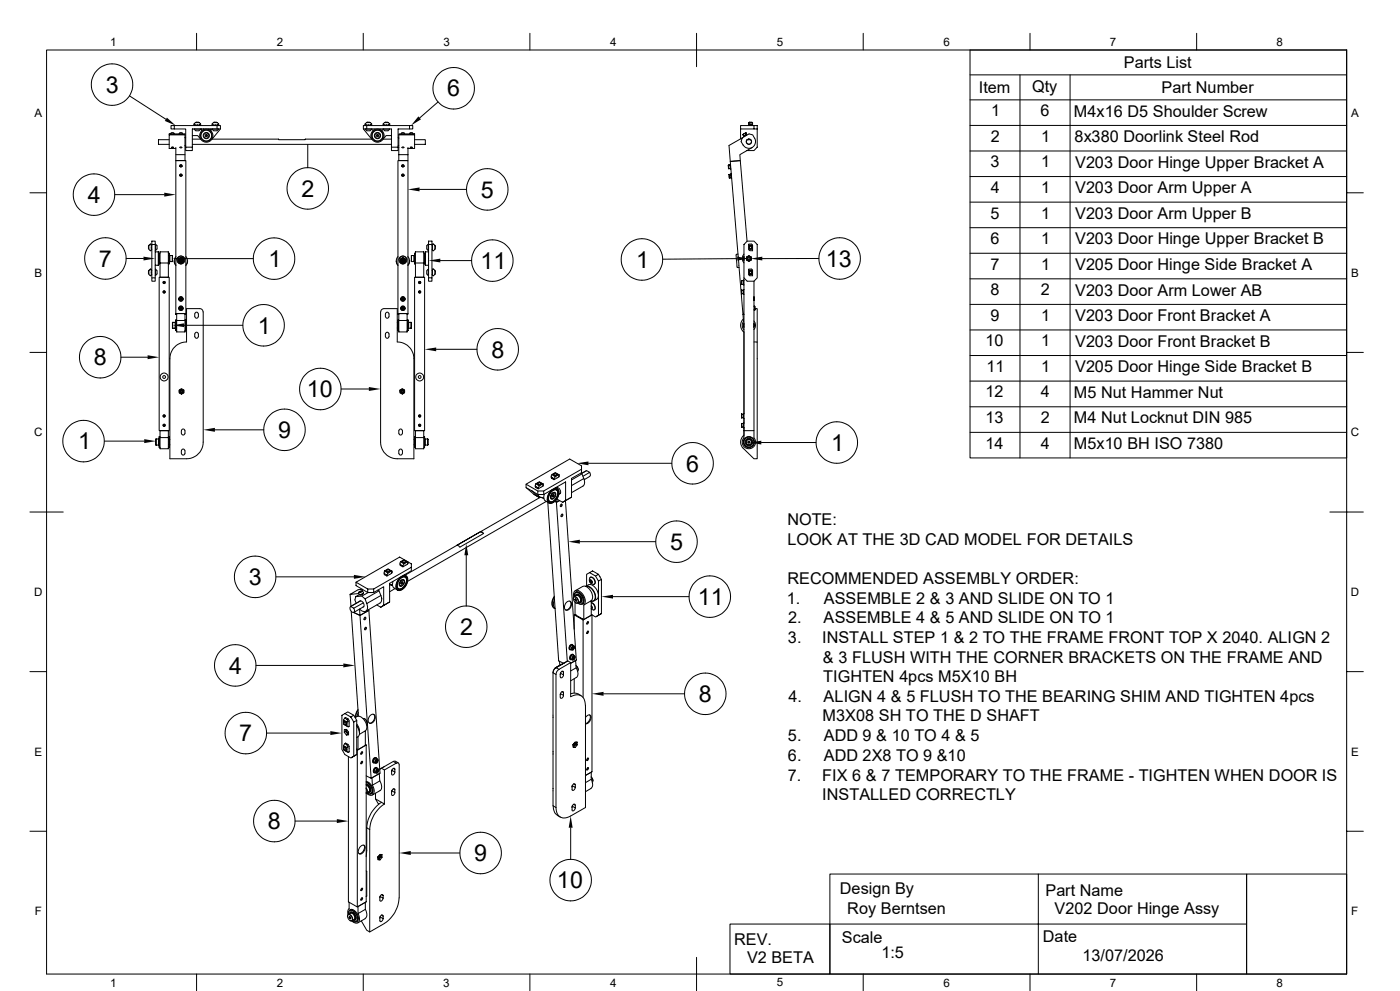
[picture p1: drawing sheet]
<svg xmlns="http://www.w3.org/2000/svg" width="420mm" height="297mm" viewBox="0 0 420 297" stroke-linecap="round" stroke-linejoin="round" font-family="sans-serif">
<defs><g id="words">
<g font-size="7">
<text x="31.7" y="27.8">3</text>
<text x="134.2" y="28.9">6</text>
<text x="90.5" y="59">2</text>
<text x="144.2" y="59.2">5</text>
<text x="26.4" y="60.8">4</text>
<text x="29.7" y="80">7</text>
<text x="80.6" y="80">1</text>
<text x="144.1" y="80.6">11</text>
<text x="190.9" y="80.3">1</text>
<text x="247.8" y="80">13</text>
<text x="77.4" y="100">1</text>
<text x="147.4" y="107.2">8</text>
<text x="28.1" y="109.5">8</text>
<text x="92" y="119">10</text>
<text x="83.4" y="131.3">9</text>
<text x="23.4" y="134.7">1</text>
<text x="249.3" y="135.2">1</text>
<text x="205.9" y="141.4">6</text>
<text x="201" y="164.8">5</text>
<text x="74.6" y="175.3">3</text>
<text x="209.3" y="181.4">11</text>
<text x="138" y="190.3">2</text>
<text x="68.7" y="201.9">4</text>
<text x="209.6" y="210.4">8</text>
<text x="71.8" y="222.2">7</text>
<text x="80.3" y="248.5">8</text>
<text x="142.2" y="258.1">9</text>
<text x="167.1" y="266.2">10</text>
</g>
<g font-size="4.9">
<text x="337.1" y="20.4">Parts List</text>
<text x="293.7" y="27.9">Item</text>
<text x="309.6" y="27.4">Qty</text>
<text x="348.4" y="27.9">Part Number</text>
<text x="297.3" y="34.8">1</text>
<text x="312.2" y="34.8">6</text>
<text x="322.2" y="35">M4x16 D5 Shoulder Screw</text>
<text x="297.2" y="42.5">2</text>
<text x="312.3" y="42.5">1</text>
<text x="322.3" y="42.6">8x380 Doorlink Steel Rod</text>
<text x="297.1" y="50.2">3</text>
<text x="312.3" y="50.2">1</text>
<text x="322.5" y="50.2">V203 Door Hinge Upper Bracket A</text>
<text x="297.2" y="57.8">4</text>
<text x="312.3" y="57.8">1</text>
<text x="322.5" y="57.9">V203 Door Arm Upper A</text>
<text x="297.1" y="65.5">5</text>
<text x="312.3" y="65.5">1</text>
<text x="322.5" y="65.6">V203 Door Arm Upper B</text>
<text x="297.2" y="73.2">6</text>
<text x="312.3" y="73.2">1</text>
<text x="322.5" y="73.2">V203 Door Hinge Upper Bracket B</text>
<text x="297.1" y="80.8">7</text>
<text x="312.3" y="80.8">1</text>
<text x="322.5" y="81">V205 Door Hinge Side Bracket A</text>
<text x="297.1" y="88.5">8</text>
<text x="312.2" y="88.5">2</text>
<text x="322.5" y="88.6">V203 Door Arm Lower AB</text>
<text x="297.1" y="96.1">9</text>
<text x="312.3" y="96.1">1</text>
<text x="322.5" y="96.3">V203 Door Front Bracket A</text>
<text x="295.7" y="103.8">10</text>
<text x="312.4" y="103.8">1</text>
<text x="322.5" y="103.9">V203 Door Front Bracket B</text>
<text x="296" y="111.5">11</text>
<text x="312.4" y="111.5">1</text>
<text x="322.5" y="111.6">V205 Door Hinge Side Bracket B</text>
<text x="295.7" y="119.1">12</text>
<text x="312.3" y="119.1">4</text>
<text x="322.2" y="119.3">M5 Nut Hammer Nut</text>
<text x="295.6" y="126.8">13</text>
<text x="312.2" y="126.8">2</text>
<text x="322.2" y="126.9">M4 Nut Locknut DIN 985</text>
<text x="295.7" y="134.5">14</text>
<text x="312.2" y="134.4">4</text>
<text x="322.2" y="134.6">M5x10 BH ISO 7380</text>
<text x="236.2" y="157.4">NOTE:</text>
<text x="236.2" y="163.3">LOOK AT THE 3D CAD MODEL FOR DETAILS</text>
<text x="236.2" y="175">RECOMMENDED ASSEMBLY ORDER:</text>
<text x="236" y="180.9">1.</text>
<text x="247.1" y="180.9">ASSEMBLE 2 &amp; 3 AND SLIDE ON TO 1</text>
<text x="236.4" y="186.8">2.</text>
<text x="247.1" y="186.8">ASSEMBLE 4 &amp; 5 AND SLIDE ON TO 1</text>
<text x="236.4" y="192.7">3.</text>
<text x="246.6" y="192.7">INSTALL STEP 1 &amp; 2 TO THE FRAME FRONT TOP X 2040. ALIGN 2</text>
<text x="246.9" y="198.6">&amp; 3 FLUSH WITH THE CORNER BRACKETS ON THE FRAME AND</text>
<text x="247" y="204.5">TIGHTEN 4pcs M5X10 BH</text>
<text x="236.5" y="210.4">4.</text>
<text x="247.1" y="210.4">ALIGN 4 &amp; 5 FLUSH TO THE BEARING SHIM AND TIGHTEN 4pcs</text>
<text x="246.7" y="216.2">M3X08 SH TO THE D SHAFT</text>
<text x="236.4" y="222.2">5.</text>
<text x="247.1" y="222.2">ADD 9 &amp; 10 TO 4 &amp; 5</text>
<text x="236.3" y="233.9">7.</text>
<text x="236.4" y="228">6.</text>
<text x="246.7" y="233.9">FIX 6 &amp; 7 TEMPORARY TO THE FRAME - TIGHTEN WHEN DOOR IS</text>
<text x="247.1" y="228">ADD 2X8 TO 9 &amp;10</text>
<text x="246.6" y="239.8">INSTALLED CORRECTLY</text>
<text x="251.9" y="268">Design By</text>
<text x="313.6" y="268.5">Part Name</text>
<text x="254.2" y="273.8">Roy Berntsen</text>
<text x="316.3" y="274">V202 Door Hinge Assy</text>
<text x="220.3" y="283.3">REV.</text>
<text x="252.6" y="282.7">Scale</text>
<text x="264.4" y="287.1">1:5</text>
<text x="312.9" y="282.4">Date</text>
<text x="324.7" y="288">13/07/2026</text>
<text x="224.1" y="288.7">V2 BETA</text>
</g>
<g font-size="3.5">
<text x="33" y="13.7">1</text>
<text x="83" y="13.7">2</text>
<text x="133" y="13.7">3</text>
<text x="183" y="13.7">4</text>
<text x="233" y="13.7">5</text>
<text x="283" y="13.7">6</text>
<text x="333" y="13.7">7</text>
<text x="383" y="13.7">8</text>
<text x="10.3" y="35.1">A</text>
<text x="405.3" y="35.1">A</text>
<text x="10.3" y="83">B</text>
<text x="405.3" y="83">B</text>
<text x="10.2" y="130.8">C</text>
<text x="405.2" y="130.8">C</text>
<text x="10.2" y="178.6">D</text>
<text x="405.2" y="178.6">D</text>
<text x="10.3" y="226.4">E</text>
<text x="405.3" y="226.4">E</text>
<text x="10.4" y="274.3">F</text>
<text x="405.4" y="274.3">F</text>
<text x="33" y="295.7">1</text>
<text x="83" y="295.7">2</text>
<text x="133" y="295.7">3</text>
<text x="183" y="295.7">4</text>
<text x="233" y="295.7">5</text>
<text x="283" y="295.7">6</text>
<text x="333" y="295.7">7</text>
<text x="383" y="295.7">8</text>
</g>
</g></defs>
<g fill="none" stroke="#000" stroke-width=".3">
<path d="M14 15h390v276.9h-390zM59 10v5M109 10v5M159 10v5M209 10v10M259 10v5M309 10v5M359 10v5M404 15h-113v122.2h113M38.9 28.7l10.8 7M51.4 39.9h.8M52.3 37.6h-1v1.1h1"/>
<path d="M53.8 39.9h.9M58.3 38.7h1.9M58.3 38.7h.1M58.3 38.7l.5 .5M58.6 36.7h1.2l.4 .8h-2zM58.6 37.5v.1M58.7 36.7h1M58.7 39.2h1M59.8 37.5v.1M60.2 38.7h.1M60.2 38.7l-.5 .5M60.5 38.7v.5"/>
<path d="M61.1 38.7v.1M62.7 38.7v.1M63.3 38.7v.5M63.7 38.7h1.9M63.7 38.7h.1M63.7 38.7l.4 .5M64 36.7h1.2l.4 .4v.4h-2zM64 37.5v.1M64.1 36.7h1M64.1 39.2h1M65.1 37.6h-12.8v1.1h3.4v5.4h2v-5.4h7.4M65.1 37.6h1v1.1h-1z"/>
<path d="M65.2 37.5v.1M65.5 38.7l-.4 .5M65.6 38.7h.1M66.1 38.7l-2.5 3h20v.2l27.9-.2-2.5-3M109 37.6h1v1.1h-1zM109.6 38.7h1.9M109.6 38.7h.1M109.6 38.7l.5 .5M109.9 36.7h1.2l.4 .4v.4h-2v-.3zM109.9 37.5v.1M110 38.7h7.4v5.4h2v-5.4h3.5M110 37.6h12.9"/>
<path d="M110 36.7h1M110 39.2h1M111.1 37.5v.1M111.5 38.7h.1M111.5 38.7l-.5 .5M111.8 38.7v.5M112.4 38.7v.1M114 38.7v.1M114.6 38.7v.5M115 38.7h1.9M115 38.7h.1M115 38.7l.4 .5"/>
<path d="M115.3 36.7h1.2l.4 .4v.4h-2zM115.3 37.5v.1M115.4 36.7h1M115.4 39.2h1M116.5 37.5v.1M116.8 38.7l-.4 .5M116.9 38.7h.1M120.4 39.9h.1M120.4 39.9h.9M122.9 37.6h.9v1.1h-.9zM122.9 39.9h1M131.4 30.6l-5.5 4.7"/>
<path d="M222.2 38.7h4M222.2 38.7v2.9M223.8 39.8l-1 .5M223.8 39.8l.2 .5M224.6 36.7v.8h1.2v-.3M224.6 36.7h1.2v.5h-.8M224.6 37.5v.1M224.6 36.7l.4 .4M224.7 36.7h1M225.8 37.5v.1M226.2 37.6h-4v1.1M227.2 38.7h-1v-1.1h1v6.5l-1 1h-2.1"/>
<path d="M291 22.4h113M291 29.9h113M291 37.6h113M306 22.4v114.8M321 22.4v114.8M9 57.8h5M34.5 58.3h14.8M50.8 40.4h4.7M50.8 41.9h-3.3v1.4h3.3M51.2 40.1h.1M51.2 40.1a.63 .63 0 0 1 1 0M51.5 44.1l.6 .1-.6 .1z"/>
<path d="M52.3 40.1h.1M52.7 44.2v3.9h2.8v-8h-4.7v4.4h1.9M52.7 46.4h2.8M53.7 40.1h.1M53.8 40.1a.63 .63 0 0 1 1 0M53.9 49.7a.34 .34 0 0 1 .4-.3 .34 .34 0 0 1 .3 .3M53.9 52.5a.34 .34 0 0 1 .4-.3 .34 .34 0 0 1 .3 .3M53.9 52.6h.1M53.9 49.8v.1M54 52.6v.1M54 49.9h.1M54 44.2h.6l-.4-.2-.3 .2"/>
<path d="M54 49.9a.31 .31 0 0 1 .3-.4 .31 .31 0 0 1 .3 .4M54 52.7a.31 .31 0 0 1 .3-.4 .31 .31 0 0 1 .3 .4M54.6 52.6v.1M54.6 49.9h.1M54.6 52.6h.1M54.6 49.8v.1M54.8 40.1h.1M55.5 41.3h.2M55.5 43.7h.2M55.7 44.1v1h2v-1M57.7 40.6h1.6l.9 1.1h-2.5M57.7 43.3h59.7"/>
<path d="M92.3 43.3v6.9M113.5 40.5v.3M113.5 40.5a.25 .25 0 0 0-.4-.1 .25 .25 0 0 0 0 .4 .25 .25 0 0 0 .4 0M113.5 40.5h-.5l.2 .4 .3-.1M117.4 44.1v1h2v-1M117.4 40.6h-1.6l-.9 1.1h2.5M119.4 41.3h.2M119.4 43.7h.2M119.6 40.4v6h2.8v-2.2M119.6 46.4v1.7h2.8v-1.7M120.3 40.1h.1M120.4 40.1a.63 .63 0 0 1 1 0"/>
<path d="M120.5 49.7a.34 .34 0 0 1 .4-.3 .34 .34 0 0 1 .3 .3M120.5 52.5a.34 .34 0 0 1 .4-.3 .34 .34 0 0 1 .3 .3M120.6 52.6v.1M120.6 49.9h.1M120.6 52.6h.1M120.6 49.8v.1M120.6 49.9a.31 .31 0 0 1 .3-.4 .31 .31 0 0 1 .3 .4M120.6 52.7a.31 .31 0 0 1 .3-.4 .31 .31 0 0 1 .3 .4M121.2 52.6v.1M121.2 49.9h.1M121.2 44.2h-.6l.3-.2 .3 .2M121.2 52.6h.1"/>
<path d="M121.2 49.8v.1M121.4 40.1h.1M122.9 40.1h.1M122.9 40.1a.63 .63 0 0 1 1 0M123.1 44.2l.3-.2 .3 .2-.5 .1zM124 40.1h.1M124.4 40.4h-4.8v-.3h4.8v4.4h-2M124.4 41.9h3.2v1.4h-3.2M125.9 56.8h14M218.5 49.5l.1 1h.5M218.5 49.5l.1 1.1M218.7 52.3l.1 1h.5"/>
<path d="M218.7 52.3l.1 1M219 49.4l.1 1.1M219 49.4l.1 .1M219 49.4l-.5 .1M219.2 49.3l.1 1.4M219.2 50.5h-.1M219.2 52.2l.1 1.1M219.2 52.2l.1 .1M219.2 52.2l-.5 .1M219.4 53.3h-.1M219.4 52.1l.1 1.4M222.6 41.4l2.1-1.3a2.16 2.16 0 0 1 2 2.3 2.16 2.16 0 0 1-2.2 2l-1.1-.4-.5-.6"/>
<path d="M222.9 43.5l-.6-1 .3-1.1-3.9 2.2 .4 4.8 3-.3-.1-1.7 3.7-2.2M223.3 40.7l.1 .2M223.9 40.4v.2M224 40.3l-.9 .5M224 40.3l-.9 .6-.3-.6M224 40.3h.1M224 42h.1M224.2 41.9h1M224.5 41.7h.1M224.6 41.7l-.2 .2M224.6 41.7l-.1 .2M224.6 41.7l.6 .2"/>
<path d="M225.2 41.9a.76 .76 0 0 1 .1 1.1 .76 .76 0 0 1-1.1 0 .76 .76 0 0 1 0-1.1M291 45.3h113M291 52.9h113M404 57.8h5M37.8 77.5h5.3M44.7 73.5l.3-.3h.4v1.9h-.3l-.4-.4zM44.7 73.6v1M45.4 73.5h.2M45.4 74.7h.2M45.6 73.3v-1h1v1M46.6 75.1h.1M46.6 73.2h.1"/>
<path d="M46.6 79.5h.9M46.6 75.5h.9M46.7 73.2v1.9M46.7 73.2l.1 .1a1.19 1.19 0 0 1-.1 1.8M47.5 75.5v4M47.5 78.3h.3M47.5 76.7h.3M47.8 79v.1M47.8 75.9v3.1M47.8 75.9v3.2M47.8 79.1h.2M47.8 75.9h.2"/>
<path d="M48 75.5h2.5v7.6h-2.5zM48 78.8h2.5M50.5 79.1h.2M50.5 75.9h.2M50.7 75.9v3.2M50.8 78.3h.2M50.8 76.7h.2M51.7 76.6v1.8M51.7 76.6h-.7v1.8h.7M52.2 78.2l.5 1.3M52.8 76.9a1.95 1.95 0 0 0 0 2.6M53.1 77.9a1.19 1.19 0 0 1 1.2-1.1 1.19 1.19 0 0 1 1.2 1.1"/>
<path d="M53.3 78.1a.93 .93 0 0 0 1 .9 .93 .93 0 0 0 .9-.9M53.6 78.5l.3 .2M53.6 78.1v.4M53.6 78.5l.1 .1a.73 .73 0 0 0 1.2-.1M53.6 77.7h.1M53.6 78.1v-.1a.7 .7 0 0 1 .7-.6 .7 .7 0 0 1 .6 .7M53.6 78.1l.3 .6M53.8 78.1a.47 .47 0 0 1 .5-.5 .47 .47 0 0 1 .4 .5M53.8 77.5l-.2 .2v.4M53.8 78.1h.1M53.8 78.1l.3 .3h.4l.2-.3M53.9 78.7l.3 .2 .4-.2"/>
<path d="M53.9 78l.2 .4h.4l.2-.3M53.9 77.8l.5-.2 .3 .4-.5-.3a.34 .34 0 0 1 .4 .3 .34 .34 0 0 1-.2 .4l-.5-.2zM53.9 78.7h.7M54 77.4l.2-.1 .3 .1M54.3 77.6l-.4 .2v.5l.5 .1 .3-.4M54.7 77.5l.2 .2M54.7 78l-.3 .4-.5-.1-.1-.2M54.7 78l-.4 .4-.5-.3M54.7 78.1h.1M54.7 78h.1M54.9 78.1l-.3 .6M54.9 77.7v.4"/>
<path d="M54.9 78.5l-.3 .2M54.9 78.1v.4M54.9 77.7h.1M54.9 78.1h.1M55.2 77.5h20.8M55.8 76.9a1.95 1.95 0 0 1 0 2.6M56.3 78.2l-.5 1.3M118.9 78.2l.5 1.3M119.4 76.9a1.95 1.95 0 0 0 0 2.6M119.7 77.9a1.19 1.19 0 0 1 1.2-1.1 1.19 1.19 0 0 1 1.1 1.1M120 78.1h.1M120 78.1a.89 .89 0 0 0 .9 .9 .89 .89 0 0 0 .9-.9"/>
<path d="M120.2 78.1v-.1a.7 .7 0 0 1 .7-.6 .7 .7 0 0 1 .7 .7M120.2 78.1l.3 .6M120.2 78.1h.1M120.2 78.5l.3 .2M120.2 78.1v.4M120.2 78.5l.7 .5M120.2 77.7h.1M120.5 78.1h.1M120.5 77.5l-.3 .2v.4M120.5 78.1l.3 .3 .4-.1 .1-.2M120.5 78.1l.2 .3h.4l.2-.3M120.5 78l.2 .4h.4l.2-.3"/>
<path d="M120.5 78.7l.4 .2M120.9 77.3h.1M120.9 77.3l-.3 .1M120.9 78.9h.1M120.9 79h.1M120.9 77.3l.3 .1M120.9 77.6l-.3 .2v.5l.5 .1 .2-.4M121.3 78.1a.45 .45 0 0 0-.5-.5 .45 .45 0 0 0-.4 .5M121.3 78h.1M121.3 77.5l.3 .2M121.3 78l-.3 .4h-.4l-.1-.3M121.3 78l-.4 .4-.4-.3"/>
<path d="M121.5 78.1a.68 .68 0 0 1-1 .6M121.6 78.1h.1M121.6 77.7v.4M121.6 78.5l-.7 .4M121.6 78.1v.4M121.6 78.5l-.7 .5M121.6 77.7h.1M121.8 78.1h.1M122.3 76.9a1.95 1.95 0 0 1 0 2.6M122.9 78.2l-.5 1.3M122.9 78.2h.1M123.4 76.6v1.8"/>
<path d="M123.4 76.6h.8v1.8h-.8M124.2 78.3h.2M124.2 76.7h.2M124.4 75.9v3.2M124.4 79.1h.2M124.4 75.9h.2M124.6 75.5h2.5v7.6h-2.5zM124.6 78.8h2.5M127.1 79.1h.2M127.1 75.9h.2M127.3 75.9l.1 3.1M127.3 75.9v3.2"/>
<path d="M127.4 79l-.1 .1M127.4 78.3h.2M127.4 76.7h.2M127.6 75.5v4M127.6 79.5h1M127.6 75.5h1M128.5 73.2v1.9M128.5 75.1h.1M128.5 73.2h.1M128.5 73.2a1.16 1.16 0 0 0 0 1.9M128.6 73.3h1v-1h-1v11h1v1h-1v-1M129.6 73.5h.2"/>
<path d="M129.6 74.7h.2M129.6 73.3v10M129.8 73.2l.7 .3v1.2l-.5 .4h-.2zM130.5 73.6v1M132.1 78.1h9.4M220.8 76.4l.3 3.6M221 76.2l-.1 .2M221.1 77.5l-22.3 .2M221.4 76.2h-.4M223.2 77.1v.8M223.2 76.9v1.1M223.2 76.8l-.2 .7 .2 .6"/>
<path d="M223.2 76.2a1.95 1.95 0 0 0 0 2.6M223.9 77l.8-.3 .7 .3v.9l-.7 .4-.8-.4zM224 77.1v.2a.7 .7 0 0 0 .7 1M224 77.1l.1-.1a.73 .73 0 0 1 1.2 .1M224 77.1h.1M224.1 72.3l-2-24.2-3 .3 4 47.9a1.98 1.98 0 0 0 .1 2.5M224.2 72.3h2l1 1v10l-1 1h-2l-1-1v-10zM224.6 74.7l.4 .4M224.6 73.2h.8l.4 .3h-1.2zM224.6 73.5v1.2h1.2M224.7 76.7h.1M224.7 78.3h.1"/>
<path d="M225.3 77.1h.1M225.4 77.1v.2a.75 .75 0 0 1-.7 1M225.8 73.5v1.6h-.8M245.7 77.5h-17M291 75.9h113M291 60.6h113M291 68.2h113M44.7 81l.3-.4h.4v2l-.7-.3zM44.7 81.2v.9M45.4 81h.2M45.4 82.3h.2M45.6 83.3v-10h1v10"/>
<path d="M45.6 83.3h1v1h-1zM46.6 82.6h.1M46.6 80.7h.1M46.7 80.7v1.9M46.7 80.7l.1 .1a1.12 1.12 0 0 1 .3 1.3M47.1 82.1l-.4 .4M47.8 83.1h3v46h-3zM51.8 96.6v1.8M51.8 96.6h.7v1.8h-.7M52.5 96.7h.2M52.5 98.3h.2M52.7 94h3.1v.2h-.3v-.2h-2.5v.2h-.3z"/>
<path d="M52.7 94v-45.9h3.1v45.9M52.8 95.9v3.2M52.8 99.1h.2M53 95.9h-.3l.1 3.2M53 94v2.1M53 96.1h2.5M53.7 89.5v.1M53.7 92.3v.1M53.8 89.6a.51 .51 0 0 0 .5 .5 .51 .51 0 0 0 .5-.5M53.8 92.4a.51 .51 0 0 0 .5 .5 .51 .51 0 0 0 .5-.5M54.1 89.7l.2 .1M54.1 92.5l.2 .1"/>
<path d="M54.1 89.7l.2-.4 .1 .4M54.1 92.5l.2-.4 .1 .4M54.2 89.7h.1M54.2 92.5h.1M54.3 89.3l-.2 .4M54.3 89.3l.2 .1M54.3 89.2l.2 .2M54.3 89.2l-.3 .2v.3h.5M54.3 92.1l-.2 .4M54.3 92.1l.2 .1M54.3 92l.2 .2M54.3 92l-.3 .2v.3h.5"/>
<path d="M54.3 89.3l-.3 .1M54.3 92.1l-.3 .1M54.5 89.4v.3M54.5 89.7l-.2 .1M54.5 92.2v.3M54.5 92.5l-.2 .1M54.8 89.5v.1M54.8 92.3v.1M54.9 89.6h.1M54.9 92.4h.1M54.9 89.6a.7 .7 0 0 1-.6 .7 .7 .7 0 0 1-.7-.7M54.9 92.4a.7 .7 0 0 1-.6 .6 .7 .7 0 0 1-.7-.6"/>
<path d="M55.2 97.5h17.6M55.5 94v5.5h-2.5v-3.4M55.5 99.1h.2M55.5 95.9h.2M55.7 95.9v3.2M55.7 95.9h.1M55.8 96.7h.2M55.8 98.3h.2M55.8 95.9l-.1 3.2M58.4 94.1v.8M58.5 94.9a.51 .51 0 0 0 .5 .5 .51 .51 0 0 0 .5-.5M58.5 94.1a.51 .51 0 0 1 .5-.5 .51 .51 0 0 1 .5 .5"/>
<path d="M59.5 94.1v.8M61 93.5v39a5.1 5.1 0 0 1-5 5h-5v-30a5.1 5.1 0 0 1 5-5v-10h4.2l.6 .5 .1 .5M114.2 93.5v39a5.1 5.1 0 0 0 5 5h5v-30a5.1 5.1 0 0 0-5-5v-10h-4.3l-.6 .5-.1 .5M115.7 99.9l.5-.3 .4 .3 .1 1a.53 .53 0 0 1-.6 .5 .53 .53 0 0 1-.5-.5zM115.7 93.9l.5-.3 .4 .3 .1 1a.53 .53 0 0 1-.6 .5 .53 .53 0 0 1-.5-.5zM119.2 96.7h.2M119.2 98.3h.2M119.4 95.9v3.2M119.4 94h3v.2h-.3l.1-.2h-2.6v.2h-.2zM119.4 94v-45.9h3v45.9M119.4 99.1h.2M119.6 95.9h-.2"/>
<path d="M119.6 94v2.1M119.6 96.1h2.5M120.2 89.6a.66 .66 0 0 0 .7 .7 .66 .66 0 0 0 .6-.7h.1M120.2 92.4a.66 .66 0 0 0 .7 .6 .66 .66 0 0 0 .6-.6h.1M120.3 89.5v.1M120.3 92.3v.1M120.4 89.6a.51 .51 0 0 0 .5 .5 .51 .51 0 0 0 .5-.5M120.4 92.4a.51 .51 0 0 0 .5 .5 .51 .51 0 0 0 .5-.5M120.6 89.7l.3 .1M120.6 89.4v.3M120.6 92.5l.3 .1M120.6 92.2v.3"/>
<path d="M120.7 89.7l.2-.4 .1 .4M120.7 92.5l.2-.4 .1 .4M120.8 89.7h.1M120.8 92.5h.1M120.9 89.2l-.3 .2 .3 .4 .2-.1v-.3M120.9 89.2l.2 .2M120.9 92l-.3 .2 .3 .4 .2-.1v-.3M120.9 92l.2 .2M120.9 89.3l-.3 .1M120.9 92.1l-.3 .1M120.9 89.3l.2 .4M120.9 92.1l.2 .4"/>
<path d="M121.1 89.7l-.2 .1M121.1 92.5l-.2 .1M121.4 89.5v.1M121.4 92.3v.1M122.1 94v5.5h-2.5v-3.4M122.1 99.1h.2M122.1 95.9h.2M122.3 95.9v3.2M122.4 96.7h.2M122.4 98.3h.2M123.3 96.6v1.8M123.3 96.6h-.7v1.8h.7"/>
<path d="M124.4 83.1h3v46h-3zM128.1 82.1l.4 .4M128.5 80.7v1.9M128.5 82.6h.1M128.5 80.7h.1M128.5 80.7l-.1 .1a1.12 1.12 0 0 0-.4 1.3M129.6 81h.2M129.6 82.3h.2M129.8 80.6l.7 .4v1.3l-.5 .3h-.2zM130.5 81.2v.9M221.1 80l.6 .2M222.5 84.1v1.1h.5"/>
<path d="M222.5 84.1v1.1M222.5 87v1l.5 .1M222.5 87v1.1M222.5 84.1h.5M222.5 87h.5M223 84.1v1.1M223 87v1.1M223 84.1l.1 .1M223 87h.1M223 95.6a2.55 2.55 0 0 0 .2 3.9M223.1 85.2h-.1M223.1 88l-.1 .1"/>
<path d="M223.2 84v1.4M223.2 86.8v1.4M223.2 96.9v1.1M223.2 97.1v.8M223.2 83.3v47.9a1.98 1.98 0 0 0 .1 2.7 1.98 1.98 0 0 0 2.7 0 1.98 1.98 0 0 0 .1-2.7M223.2 96.8l-.2 .7 .2 .7M223.2 94.2h-.3M224.6 80.6h.8l.4 .4h-1.2zM224.6 81v1.3h1.2M225.8 81v1.6h-.8l-.4-.3M226.1 96.9v1.1M226.1 97.1v.8"/>
<path d="M226.1 96.8l.2 .7-.2 .7M226.1 96.2a1.95 1.95 0 0 1 0 2.6M226.2 89v1.1v-.9M226.2 91.8h.2M226.2 84.3v44.8h-3M226.2 90.1h.1M226.2 92.9h.3M226.4 91.8l.1 1M226.5 92.5h.7v10M291 83.6h113M291 91.2h113M291 98.9h113"/>
<path d="M9 105.6h5M36.3 107.1h8M53.8 117.7l.6 .4M54 116.8a.67 .67 0 0 0 0 .9 .67 .67 0 0 0 .9 0 .67 .67 0 0 0 0-.9M54.1 117.3a.37 .37 0 0 1 .4-.4 .37 .37 0 0 1 .3 .4 .37 .37 0 0 1-.5 .3M54.1 117.3l.4 .3h-.2M54.1 117.3l.1 .3 .3 .1 .3-.3-.1-.3h-.6l.2 .5M54.1 117.3h.1M54.3 116.6h.3M54.4 118.1l.8-.4v-.8l-.8-.4-.6 .4v.8l.6 .4M54.5 116.9l-.4 .4M54.8 117.1l-.4-.2-.3 .4"/>
<path d="M54.9 117.3l-.4 .4M55.2 117.7l-.8 .4M58.4 100.1v.8M58.5 100.9a.51 .51 0 0 0 .5 .5 .51 .51 0 0 0 .5-.5M58.5 100.1a.51 .51 0 0 1 .5-.5 .51 .51 0 0 1 .5 .5M59.5 100.1v.8M102.4 116.6h8.3M120.2 116.8a.67 .67 0 0 0 0 .9 .67 .67 0 0 0 1 0 .67 .67 0 0 0 0-.9M120.3 117.3l.4 .3h-.2M120.3 117.3h.1M120.3 117.3l.1 .3 .1-.6 .5 .1-.1 .5h-.5M120.3 117.3a.37 .37 0 0 1 .4-.4 .37 .37 0 0 1 .3 .4 .37 .37 0 0 1-.4 .3"/>
<path d="M120.5 116.6h.4M120.7 118.1l-.7-.4v-.8l.7-.4 .7 .4v.8l-.7 .4M120.7 116.9l-.3 .1-.1 .3M121 117.1l-.4-.2-.3 .4M121.1 117.3l-.4 .4M130.9 104.7h12.2M226.2 102.5h1v35h-1l-3.3-3.2a2.55 2.55 0 0 1 .3-3.8M291 106.6h113M291 114.2h113M404 105.6h5M31.3 132.2h12M46.8 131.6v1.8"/>
<path d="M46.8 131.6h.7v1.8h-.7M47.5 133.3h.3M47.5 131.7h.3M47.8 130.9v3.2M47.8 130.9h.2M47.8 134.1h.2M48 129.1h2.5v5.4h-2.5zM48 131.1h2.5M50.5 130.9h.2M50.7 130.9v3.2M50.7 130.9l.1 3.1-.3 .1M50.8 133.3h.2"/>
<path d="M50.8 131.7h.2M54.4 129.1v.8M54.4 135.1v.8M54.4 129.9a.51 .51 0 0 0 .5 .5 .51 .51 0 0 0 .6-.5M54.4 135.9a.51 .51 0 0 0 .5 .5 .51 .51 0 0 0 .6-.5M54.4 129.1a.51 .51 0 0 1 .5-.5 .51 .51 0 0 1 .6 .5M54.4 135.1a.51 .51 0 0 1 .5-.5 .51 .51 0 0 1 .6 .5M55.5 129.1v.8M55.5 135.1v.8M64.5 128.8h14.6M119.6 129.1v.8M119.6 135.1v.8"/>
<path d="M119.7 129.9a.51 .51 0 0 0 .5 .5 .51 .51 0 0 0 .5-.5M119.7 135.9a.51 .51 0 0 0 .5 .5 .51 .51 0 0 0 .5-.5M119.7 129.1a.51 .51 0 0 1 .5-.5 .51 .51 0 0 1 .5 .5M119.7 135.1a.51 .51 0 0 1 .5-.5 .51 .51 0 0 1 .5 .5M120.7 129.1v.8M120.7 135.1v.8M124.2 133.3h.2M124.2 131.7h.2M124.4 130.9v3.2M124.4 130.9h.2M124.4 134.1h.2M124.6 129.1h2.5v5.4h-2.5z"/>
<path d="M124.6 131.1h2.5M127.1 130.9h.2M127.3 130.9v3.2M127.3 130.9l.1 3.1-.3 .1M127.4 133.3h.2M127.4 131.7h.2M128.3 131.6v1.8M128.3 131.6h-.7v1.8h.7M176.5 138.9h25M222.5 125.2h.5M222.5 128h.5M222.5 125.2h.1"/>
<path d="M222.5 128h.1M222.5 124.1v1.1M222.5 126.9v1.1M222.5 124.1h.5M222.5 126.9h.5M223 124.1v1.1M223 126.9v1.1M223 125.2l.1 .2M223 128l.1 .2M223.1 124l.1 1.4M223.1 126.8l.1 1.4M223.1 124h.1"/>
<path d="M223.1 126.8h.1M223.1 124l-.1 .1M223.1 126.8l-.1 .1M226.2 129.1v2M228.4 132.6h16.4M291 121.9h113M291 129.6h113M9 153.5h10M144.1 159.4h.5l.5 .5M145.1 159.9l-1-.6-7.1 4.1M145.1 159.9l-7.1 4.1M157.8 145.1l3.5 2.1"/>
<path d="M157.8 146.1l1.8 1.1M159.6 147.2l1.7 1M159.6 147.2l2.2 1.9M160.2 148.1l.1 .1M160.3 148.2l1.5 .9M160.6 145.5v.4M160.6 145.9l.1 .2M160.7 145v.8M161.2 145h.1M161.3 147.2h1.8v1h-1.8zM161.4 144.7h.8a.38 .38 0 0 1-.4 .4 .38 .38 0 0 1-.4-.4zM161.5 144.7h-.2"/>
<path d="M161.5 146.2v.3M161.5 148.2l.3 .9M161.8 149l1.4 .4-1.3-.3M161.8 149h.1M161.8 149v.1M161.8 149.1h.1M161.8 145.6l1.1-.6-1.1-.6-1.1 .6 1.1 .6-.3 .6-.8-.4v.3l.8 .4 1.4-.8v-.7v.7M161.9 149.1h-.1M162.1 149.1l-40.6 23.3M162.1 144.7l.2 .2a.56 .56 0 0 1-.5 .4 .56 .56 0 0 1-.6-.4l.1-.1a.51 .51 0 0 0 .5 .5 .51 .51 0 0 0 .5-.5l-.1-.1M162.4 145h.1M163.1 148.2l6.6-3.8v5.6l1.8-1v-5.6l3-1.7v-2.1l-3.6-2-13.1 7.5v1l2.3 2 1.7 1"/>
<path d="M163.3 148.1a1.63 1.63 0 0 0 .4 2.1l1 .5M163.9 150.3l-41.6 23.9M164.3 150.6l3.3 47.5 1.5 .7M164.5 150.2h.1M164.5 150.2l.4 .2M164.7 150.4h.3M165.2 148.7v.3M165.2 148.8h.1M165.3 147.2a1.27 1.27 0 0 1 1.2-.8 1.27 1.27 0 0 1 1.1 .8 3.3 3.3 0 0 1-2.6 3.6 2.1 2.1 0 0 1 0-3.3zM165.4 142.7l.1 .6M165.4 147.2a1.09 1.09 0 0 1 1.2-.7 1.09 1.09 0 0 1 .9 1.1 2.91 2.91 0 0 1-2.6 3 2.23 2.23 0 0 1 .5-3.4zM165.5 147.3a1.03 1.03 0 0 1 1.4-.4 1.03 1.03 0 0 1 .4 1.4 2.22 2.22 0 0 1-2.3 2 2.08 2.08 0 0 1 .5-3z"/>
<path d="M165.5 142.3v.7M165.5 143.1l.7 .4v.3l-.7-.4zM165.5 146.8a3.2 3.2 0 0 0-1 3.8l.2 .1M165.5 148a.67 .67 0 0 1 1-.4 .67 .67 0 0 1 .2 1 .89 .89 0 0 1-.5 .9 .89 .89 0 0 1-1-.1l-.1-.6zM165.7 147.9h.1M165.7 148.1a.53 .53 0 0 1 .7-.3 .53 .53 0 0 1 .1 .8l-.3 .5a.53 .53 0 0 1-.7 .3 .53 .53 0 0 1-.1-.8zM165.7 147.8h.1M165.7 148.8l.2 .1M165.9 148.3l-.2 .4M165.9 148.5l.3 .1M165.9 147.7l-.3 .2M165.9 148.3h.3"/>
<path d="M165.9 142.2v.1M166.1 142.1h-.1a.56 .56 0 0 0 .6 .5 .56 .56 0 0 0 .5-.5l-.2-.2 .2 .2a.51 .51 0 0 1-.5 .5 .51 .51 0 0 1-.5-.5zM166.2 148.3l-.3 .5M166.2 148.3a.28 .28 0 0 0-.4 .2 .28 .28 0 0 0 .1 .3M166.2 148.6l-.3 .3-.2-.2M166.2 148.3v.3M166.2 142h.8a.38 .38 0 0 1-.4 .4 .38 .38 0 0 1-.4-.4zM166.2 141.9l-.1 .1M166.3 146.4h.8M166.4 147.7a1.15 1.15 0 0 0-1 1.7M166.4 150.3l.5 .2M166.4 147.7h.1"/>
<path d="M166.5 150.2l.5 .1M166.6 146.6l.3 .2M166.7 146.1l.7 .5 .3 .7-.1 .9-.3 1-1.3 1.4-.7 .3-.6-.2M166.8 150.3l.3 .1M166.8 146.6l.2 .3M166.9 146.8a2.37 2.37 0 0 0-2 3.6M166.9 146.8l.4 .3 .1 .9-.5 1.4-.9 .8-.5 .3-.6-.1M167 146.7a2.59 2.59 0 0 1-1.4 3.8h-.8M167 146.7l-.6-.1-.7 .3-.9 1.1-.4 1.7 .4 .8M167 149.6l1.8 .9 .9-.5M167.1 149.6v.8l.8-.4-1 .5 3.3 47.7M167.1 146.1l-.2 .1a1.08 1.08 0 0 1 1.1 .6 1.08 1.08 0 0 1-.2 1.2"/>
<path d="M167.2 142.2v.1M167.6 142.3l.1 .1M167.6 142.2l-1 .7-.4 .6M167.6 142.2l-1-.6-1.1 .6 1.1 .7M167.6 143l-1.4 .8M167.6 142.2v.8M167.7 142.7l-.1 .2M167.8 142.3v.4M168.1 147.8l-.5 .3M168.2 151.2l.3-.1a.42 .42 0 0 1 .1 .5 .42 .42 0 0 1-.5 .2zM168.4 154.2l.3-.1a.42 .42 0 0 1 .1 .5 .42 .42 0 0 1-.4 .2zM168.4 151.1v.4l-.3 .3"/>
<path d="M168.7 154.1l-.1 .4-.3 .3M169.6 150.1l3.3 47.7-1.7 1 1.5-.8 .1 2.2M171.4 149l-2.6 1.5M174.3 141.8l.8 1.6M174.5 140.6l-11.4 6.6M174.6 142l-3.2 1.8M175.1 143.4a1.86 1.86 0 0 1-.3 2.3l-3.4 2M175.1 143.4l-3.7 2.1M175.9 141.1l-1.4 .8 1.5-.8 .9 .5-2 1.1M176 141.1h.1M176.9 142.8l-1.6 1M176.9 141.6l.2 .7-.2 .4"/>
<path d="M398.9 153.5h10.1M82.8 172.9h23.4M105 178.1l.3 3.6M107.5 177.6l.4 .7 1.2-.5M107.6 177.5h-.1M107.6 177.5l1.2-.4-.8 .4zM107.7 177.9l-2.7 .2M107.9 177.4l.6-.2zM107.9 177.4l.1 .1M108 177.4l-.1 .1M108.1 178.2l.1 .2M108.3 177.2v.1"/>
<path d="M108.3 177.2h.2M108.3 177.2l-.3 .2M108.5 177.2h.1M108.5 178.6l1 .9 .5 1.4M108.7 176.6l-1.3 .1-2.4 1.4M108.8 177.1l-.8 .4h-.5M108.8 177.1l.3 .6M108.8 178l.1 .1M108.8 178.1l-.6 .3M109.1 177.7l-2.4 1.1-.2 1 .3 1M110.3 176.5l-3.5-2v1l3.5 2.1M110.4 177.6l-1.9 1-1.8 .2"/>
<path d="M112.1 176.5h-1.8v1.1h1.8M113.4 176.8l.9 1.7M113.7 177.1l-4.2 2.4M114.3 178.5l-4.3 2.4M114.3 178.5a1.86 1.86 0 0 1-.3 2.3l-4.2 2.4M114.5 179.2v.3M115.2 171.6v.4M115.3 172l.1 .2M115.4 171.2v.7M115.8 171.1v.1M115.9 170.9v.1a.56 .56 0 0 0 .5 .5 .56 .56 0 0 0 .6-.5l-.2-.2 .1 .1a.51 .51 0 0 1-.5 .6 .51 .51 0 0 1-.5-.6zM116 170.9h.8a.38 .38 0 0 1-.4 .3 .38 .38 0 0 1-.4-.3z"/>
<path d="M116.1 170.8l-.1 .1M116.1 172.3v.3M116.4 171.7l1.1-.6-1.1-.6-1 .6 1 .6-.3 .6-.7-.3v.3l.7 .3 1.4-.8M116.9 175.2l.9 .3M117.1 171.1v.1M117.6 171.2l-.1-.1v.7M117.6 171.6l-.1 .2M117.6 171.2v.4M117.9 174.2a1.63 1.63 0 0 0 .4 2.1l1 .6M118.5 176.4l-1.6 1M119.2 176.3l.3 .2M119.3 176.5h.3"/>
<path d="M119.8 174.9h.1M119.8 174.8v.3M119.9 173.3a1.27 1.27 0 0 1 1.2-.8 1.27 1.27 0 0 1 1.2 .9 3.3 3.3 0 0 1-2.7 3.5 2.1 2.1 0 0 1 0-3.3zM120 168.9l.1 .6M120 173.4a1.09 1.09 0 0 1 1.2-.7 1.09 1.09 0 0 1 .9 1 2.91 2.91 0 0 1-2.6 3 2.23 2.23 0 0 1 .5-3.3zM120.1 173.4a1.03 1.03 0 0 1 1.4-.4 1.03 1.03 0 0 1 .4 1.5 2.22 2.22 0 0 1-2.3 1.9 2.08 2.08 0 0 1 .5-3zM120.1 168.4v.8M120.1 169.2l.8 .4v.3l-.8-.4M120.1 172.9a3.2 3.2 0 0 0-1 3.8l.2 .2M120.1 169.2v.3M120.1 174.1a.67 .67 0 0 1 1-.4 .67 .67 0 0 1 .2 1.1 .89 .89 0 0 1-.5 .8 .89 .89 0 0 1-1-.1v-.5zM120.3 174h.1"/>
<path d="M120.3 174.2a.53 .53 0 0 1 .7-.3 .53 .53 0 0 1 .2 .8l-.3 .5a.53 .53 0 0 1-.8 .3 .53 .53 0 0 1-.1-.8zM120.3 173.9h.1M120.3 174.9l.3 .1M120.5 174.5l-.1 .3M120.5 174.6l.3 .2M120.5 173.9l-.3 .1M120.6 168.4h.1M120.6 174.5h.2l-.2 .5M120.6 174.5l-.2 .3 .2 .2M120.6 174.4l.2 .1v.3M120.8 168.1h.8a.38 .38 0 0 1-.4 .4 .38 .38 0 0 1-.4-.4zM120.8 174.8l-.2 .2-.3-.2"/>
<path d="M120.9 168.1l-.2 .1a.56 .56 0 0 0 .5 .5 .56 .56 0 0 0 .6-.5l-.3-.1 .2 .1a.51 .51 0 0 1-.5 .5 .51 .51 0 0 1-.5-.5l.1-.1M120.9 172.5l.9 .1M121 173.9a1.15 1.15 0 0 0-.9 1.7h-.1M121 173.8l.1 .1M121.2 172.8h.1M121.2 172.7l.4 .2M121.3 172.3l1 .8v.7l-.3 1.2-.5 .9-.9 .8-.7 .3-.6-.1M121.5 172.8l.1 .2M121.5 172.9a2.37 2.37 0 0 0-2 3.6M121.6 172.8a2.59 2.59 0 0 1-1.4 3.8h-.7M121.6 172.9l.4 .7-.3 1.6-1.1 1.2-.5 .2-.6-.1M121.6 172.8l-.6-.1-.6 .3-.9 1-.5 1.4 .1 .7 .4 .5"/>
<path d="M121.8 168.4h.1M122.3 168.4l.1 .1M122.3 168.4l-1.1 .6-.3 .6M122.3 168.4l-1.1-.6-1.1 .6 1.1 .6M122.3 169.1l-1.4 .8M122.3 168.4v.7M122.4 168.4l-.1 .6M123.4 170l-11.3 6.5v1.1l3-1.7v5.5l1.8-1v-5.6l6.5-3.7v-2.1l-3.5-2-13.1 7.5M137 163.5h.5l.5 .5M139.9 166.4v15.2M166.3 178.7l-.6 1.3-.1 1.1 .3 .9 .6 .4a2.41 2.41 0 0 1-.1-2.8M166.3 178.9a2.51 2.51 0 0 0 0 3.4"/>
<path d="M172 179.4h.1M172 179.3v-.2a.84 .84 0 0 1 .9-.2 .84 .84 0 0 1 .5 .8l.1 .9-.3 .2-.4-.1M172.1 179a1.11 1.11 0 0 1 1.1 .5 1.11 1.11 0 0 1-.1 1.3 1.31 1.31 0 0 1-1-1.8zM172.1 178.9a1.25 1.25 0 0 1 .1-1.5 1.25 1.25 0 0 1 1.3-.4 3.4 3.4 0 0 1 1.8 4.1l-.2 .2M172.2 178.5h.1M172.2 178.8l.7-.4a1.31 1.31 0 0 1 1.1 2l-.7 .4M172.3 178.5a.89 .89 0 0 1 .5-1 .89 .89 0 0 1 1.1 .3 2.42 2.42 0 0 1 .8 3.2l-.5 .1-.5-.2M172.3 178.8a.95 .95 0 0 1 .5-1.2 .95 .95 0 0 1 1.3 .5 1.95 1.95 0 0 1 .4 2.9l-1.1-.3M172.5 179.7l.2-.2-.2 .2 .1 .3M172.5 179.7l.3 .4M172.5 179.7l.2-.1 .2 .4M172.6 177l2.2-1.2a2.73 2.73 0 0 1 2.9 2.6l.1 .8-.5 .8"/>
<path d="M172.6 177.6a1.32 1.32 0 0 1 2 .7 1.69 1.69 0 0 1-.1 2.8M172.8 178.5a1.22 1.22 0 0 1 1.4 .3 1.22 1.22 0 0 1 .2 1.3l-.4 .3M172.9 178.1l-.3 .5a.76 .76 0 0 1 .8-.6 .76 .76 0 0 1 .7 .6 1.26 1.26 0 0 1 .1 2l-.5-.1 .6 .1M172.9 180l-.1 .1M172.9 179.8l-.3 .2M173 178.3a1.35 1.35 0 0 1 1.2 2M173.1 177.3l-.5 .2M173.2 178.4a1.27 1.27 0 0 1 1 1.7M173.9 162.3h22.8M175.8 175.8a2.96 2.96 0 0 1 2.4 4.2l-.9 .2a1.22 1.22 0 0 0 1.3-.5 1.22 1.22 0 0 0 0-1.4 2.97 2.97 0 0 0-2.9-2.6 2.01 2.01 0 0 1 3.2 .9l.6 1.9M176.9 171.6l1.7 1 .9-.5-1.7-1-1.8 1v3.5M177 174.1l.4 .6 .2-.2"/>
<path d="M177 173.8a.61 .61 0 0 1 .6 .3 .61 .61 0 0 1-.1 .7l-.5-.3zM177.1 173.9l-.1 .2M177.1 173.9h.2M177.1 173.9l.5 .6M177.1 173.9l.1 .6M177.2 173h-.1M177.2 173a1.31 1.31 0 0 1 1.2 .7 1.31 1.31 0 0 1-.1 1.4M177.2 173.9l-.2 .2M177.4 174l.1 .3-.4 .2M177.6 174.5l-.1 .2-.3-.2M178.1 175.1a1.21 1.21 0 0 1-1.2-.7 1.21 1.21 0 0 1 .3-1.4 1.39 1.39 0 0 1 1 2.1l-.2 .1M178.6 172.6l.9 1.6v4.3"/>
<path d="M179.5 172.1l.9 1.6-.9 .5M179.5 178.5l-.2 .9-1.1 .7M179.5 178.5v5.9M179.9 172.7l.1 .1M180.4 173.7v10.2M183.9 178.8h22.8M76.8 199.4h26.2M105.2 181.8l1.1 .8a.58 .58 0 0 1-.2 .9 .58 .58 0 0 1-.8-.4l-.3-.5 .1-.7 3-1.8zM105.4 183.2l2.1 31.4M107.9 180.2a1.05 1.05 0 0 1 1.1 .5 1.05 1.05 0 0 1-.1 1.2M107.9 182.6l.1 1.8-1.9-.8 1.9 .8 2.4-1.4v-.2M109 180.7l-2.9 1.6"/>
<path d="M109.1 181.8l-2.9 1.7M109.3 185.1l.3-.1a.42 .42 0 0 1 .1 .5 .42 .42 0 0 1-.4 .2zM109.5 185v.4l-.3 .3M109.5 188.1l.3-.1a.42 .42 0 0 1 .1 .5 .42 .42 0 0 1-.5 .2zM109.7 188l.1 .3-.4 .4M110 180.9a1.59 1.59 0 0 1-.7 2.4l-.8-.3-.6-.5M110.4 182.8l.3 .1 3.3 48.8-2.7 1.6-1.4-.8M110.7 182.9l-2.7 1.5 3.3 48.9M113 181.3l1.2 .7 .9-.6M116.9 180.4l-2.7 1.6M167.5 199.8h.1M167.9 198.2v1.2"/>
<path d="M169.5 198.6l-2.9 1.6 3.7-2.1 .9 .5v10.2a2.68 2.68 0 0 1 3.1-.3 2.68 2.68 0 0 1 1.3 2.9M169.9 180.6a.89 .89 0 0 1 1.3-.3 .89 .89 0 0 1 .2 1.3 1.23 1.23 0 0 1-1.9 1l-.2-.8zM170.3 198.1l-3.8 2.1M170.9 180.2a1.67 1.67 0 0 1-1.2 2.6M171.1 194.6l.5 .2M171.1 197.1v.1M171.2 198.6l-3.5 2M171.3 193.5l-.4 .7M171.5 196.4l-.3 .7M171.7 193.2a.93 .93 0 0 0-.9 .5 .93 .93 0 0 0 .2 1M171.7 193.1v.1M171.8 193.9h.1"/>
<path d="M171.8 194l-.1 .5h.2l.2-.3M171.8 193.9v.1M171.8 193.9l-.1 .5 .2 .1M171.9 193.7a.51 .51 0 0 1 .4 .7 .51 .51 0 0 1-.8 .2v-.3zM171.9 193.9h.2M171.9 194.1l.2 .1M171.9 193.9l-.2 .4 .2 .2M171.9 193.9l.2 .1M171.9 193.5a.61 .61 0 0 0-.8-.2 .61 .61 0 0 0-.3 .7l.1 .6 .5 .1M172 196.1a.94 .94 0 0 0-1 .6 .94 .94 0 0 0 .2 1M172 196.9l-.2 .4M172 196.9l-.1 .5 .2 .1"/>
<path d="M172 196.7a.51 .51 0 0 1 .5 .7 .51 .51 0 0 1-.8 .2v-.4zM172.1 196.9l.2 .2-.2 .4M172.1 196.9l-.3 .3 .3 .3M172.1 196.9h.2v.3M172.1 196.9h-.1M172.1 197.1l.2 .1M172.1 196.5a.61 .61 0 0 0-.8-.3 .61 .61 0 0 0-.3 .8l.1 .6 .5 .1M172.1 193.9v.3M172.1 194v.3M172.1 194.3l-.2 .2M172.2 193.6l-.5-.2a.74 .74 0 0 0-.7 .4 .74 .74 0 0 0 .1 .8M172.3 184.3l2.6 1.5"/>
<path d="M172.3 194v-.2a.63 .63 0 0 0-.8 .2 .63 .63 0 0 0 .2 .8l.3-.1M172.3 196.6l-.4-.3a.74 .74 0 0 0-.7 .4 .74 .74 0 0 0 .1 .8l.4 .3M172.3 197.2l-.2 .3-.3-.2M172.5 180.5v3.6l.4 .3M172.5 197v-.2a.63 .63 0 0 0-.9 .2 .63 .63 0 0 0 .2 .8l.4-.1M172.5 184.1l-.2 .2v4.3M172.6 196.9v.1M172.6 180l.2 .2M172.7 184.3l2.3 1.3M172.7 180.7h.1M172.8 184.4h.1M172.9 184.4h.1"/>
<path d="M173 180l-.2 .2M173.6 180.9h.1M174.2 180.3h.1M174.8 185.5h.1M175.1 180.8l-.5 .2M175.1 181.3l2.3-1.3v4.4l-2.3 1.3-.3-.2M175.1 181.3v4.4M176.2 186.4l.2-.1a.39 .39 0 0 1 0 .5 .39 .39 0 0 1-.4 .1zM176.2 189.3l.2-.2a.39 .39 0 0 1 0 .5 .39 .39 0 0 1-.4 .1zM176.3 186.3l-.4 .6M176.3 189.1l-.4 .7M177.3 180.7a1.44 1.44 0 0 1 .9 2.1h-.2"/>
<path d="M177.4 180.6a1.4 1.4 0 0 1 .9 2.2M177.4 181.5a.47 .47 0 0 1 .4 .5 .47 .47 0 0 1-.4 .5M177.4 182.6l.7 .2M177.4 184.1l.2 .2v47l-2 1.1 1.8-1v2.2M177.5 181.9l-.1 .1M177.5 182l-.2-.3 .3 .4-.2 .3 .2-.2M178.6 184.9l1.8-1zM178.6 184.9l-1-.6-2.7 1.5v23.2M9 201.3h5M80 219.7h19.1M103 215.8v1.2l1.1 .6M103.1 216.5v.1"/>
<path d="M103.2 216.5a.49 .49 0 0 1 .6-.2 .49 .49 0 0 1 .2 .7l-.1 .2h-.3M103.2 216.5v-.1a.49 .49 0 0 1 .7 .1 .49 .49 0 0 1-.2 .7h-.2M103.2 216.5a.39 .39 0 0 1 .5 .2 .39 .39 0 0 1-.2 .5l-.3-.5zM103.3 216.2h.1M103.3 219.5l.6 .8 .6-.3M103.4 215.2l.3-.1 .7 .3M103.5 217.2h.1M103.5 213.9l-.9 .5v10.2l.9 1.5 1.7 1.1M103.8 218.6v.8l.8 .6M103.8 219.2l-.5 .3v-.8l.6-.1 .7 .8v.8l-.7 .1M103.9 217.3h.1M104 219v.1"/>
<path d="M104 218.7a.7 .7 0 0 0 .6 1.1M104 218.7a.76 .76 0 0 0 .5 1.1M104.1 216.4v1.2l.4 .2M104.1 215.6l-.7-.4-.4 .6 1.1 .6M104.1 215.6v.8M104.2 218.9a.27 .27 0 0 0-.1 .5 .27 .27 0 0 0 .4-.1M104.3 219.5v.1M104.4 215.4l-.3 .2M104.4 215.5l.3 .6M104.7 216.1v1.6l-.2 .1-1.4-.8M104.7 216.1l-.6 .3M105.2 214.9l.9-.5 .9 1.5"/>
<path d="M105.2 214.9l.9 1.5M106.1 214.4l-1.7-1-.9 .5 1.7 1M106.5 215.1a1.91 1.91 0 0 1 3 1 2.26 2.26 0 0 1 .1 2.9M107 217a3.3 3.3 0 0 1 .8 2.5M107 217.4l.2 .3M107.4 212.6l-.6 1-.1 1.4M107.4 212.8l-.5 1-.1 1.1M107.5 213.5l-.4 1.2M107.8 219.7l-.2-1.1-.6-1.1a2.48 2.48 0 0 1 .3 3.4l-.3 .2M108.9 215.3a1.32 1.32 0 0 1 1 1.9M109.3 215.4l.6 .6 .2 .7M110.2 216.7v.1"/>
<path d="M111 214.5a.89 .89 0 0 1 1.3-.3 .89 .89 0 0 1 .2 1.3 1.23 1.23 0 0 1-1.9 1l-.2-.8zM112.1 214.1a1.67 1.67 0 0 1-1.3 2.6M165.9 201.6v39.9l.9 .5M165.9 201.6l.9 .5M166.6 200.3l-.6 .7-.1 .6M166.8 200.2l-.2 .1M166.8 202.1v39.9M167.7 200.6l-.7 .7-.2 .8M167.7 200.6l-.9-.5-.6 .6-.3 .9M168.1 208v.1M168.1 207.9v.4M168.1 201.8v.3"/>
<path d="M168.1 201.6v.2M168.1 207.8v.1M168.1 207.9l.9 .5M168.1 201.8l.9 .5M168.6 207.3l.4 .3M168.6 201.2l.4 .3M169 208.4a.65 .65 0 0 1-.2 .7 .65 .65 0 0 1-.7 0v-.1M169 202.3a.65 .65 0 0 1-.2 .6 .65 .65 0 0 1-.7 .1v-.1M169 201.5v.8M169 207.6v.8M169 207.6a.44 .44 0 0 0-.5-.3 .44 .44 0 0 0-.3 .5l-.1 1.2M169 201.5a.44 .44 0 0 0-.5-.3 .44 .44 0 0 0-.3 .5l-.1 1.1"/>
<path d="M171.2 207.9l1.2-.2 1 .3M172.3 203.4v4.3M172.8 200.2a2.15 2.15 0 0 1 0 2.9l-1.6 .9M172.8 200.2l-1.6 .9M173.4 208l.9 .5M173.5 200.8l-.2-.8-.5-.5a1.36 1.36 0 0 1 .5 1.7M175.6 211.4v30.6l-4.4 2.6a2.68 2.68 0 0 1-3.1 .3 2.68 2.68 0 0 1-1.3-2.9M175.7 215l.2-.3a.82 .82 0 0 1 1.2-.3 .82 .82 0 0 1 .1 1.2l-.8 1.1-.7 .3M176.9 214.3a1.92 1.92 0 0 1-1.3 2.6M181.1 207.9h24.2M404 201.3h5M103 223.5v1.2l1.1 .6"/>
<path d="M103.1 224.7l.7 .4M103.1 224.1v.2M103.2 224.1a.49 .49 0 0 1 .6-.1 .49 .49 0 0 1 .2 .6l-.3 .3a.49 .49 0 0 0 .2-.7 .49 .49 0 0 0-.7-.2v.2M103.2 224.1a.39 .39 0 0 1 .5 .2 .39 .39 0 0 1-.2 .5l-.3-.4zM103.3 223.8v.1M103.4 222.8l.3-.1 .7 .4M103.5 224.8l.1 .1M103.9 224.9h.1M104.1 224.1v1.2l.4 .2M104.1 223.3l-.7-.5-.4 .7 1.1 .6M104.1 223.3v.7M104.4 223.1l-.3 .2"/>
<path d="M104.4 223.1l.3 .6M104.7 223.7v1.6l-.2 .2-.7-.4M104.7 223.7l-.6 .4M105.2 227.2l1.8-1.1zM107 226.1v-10.2l-.9 .5v10.3M107 224.7l.2 .1M107.4 220.8v3.9M107.8 220.1l1.8-1.1v4.4l-2.2 1.3-.4-.2 .2 .1M108.4 225.4l.3-.1a.39 .39 0 0 1 0 .5 .39 .39 0 0 1-.5 .1zM108.4 228.3l.3-.1a.39 .39 0 0 1 0 .5 .39 .39 0 0 1-.5 .1zM108.6 225.3l-.4 .7M108.6 228.1l-.4 .7"/>
<path d="M109.6 223.1l.3 .2v47l-2.7 1.5-2.7-1.5v-43.6M109.8 236.1a.9 .9 0 0 1 0 1.6 .89 .89 0 0 0 0-1.4M109.9 234.2a2.63 2.63 0 0 1 1.7 3.6l-.4 .2M109.9 235a1.76 1.76 0 0 1 1.1 2.4h-.6M109.9 234.5a2.42 2.42 0 0 1 1.4 3.3l-.7 .1-.5-.3M109.9 234.4a2.54 2.54 0 0 1 1.5 3.4l-.5 .2-.6-.2M109.9 223.3l-2.7 1.5v47M110.4 237.4h.6M110.7 237.3l-.7 .4M110.8 237a1.27 1.27 0 0 0-.9-1.7 1.38 1.38 0 0 1 .8 2M110.9 237.2a1.33 1.33 0 0 0-1-2 1.4 1.4 0 0 1 .9 2.1h-.1M111.6 233.1l2.2-1.2 .1 2.2-2.2 1.2z"/>
<path d="M111.7 235.3a2.07 2.07 0 0 1-.2 3l-.9-.1-.7-.5M111.8 237.7l-.5 .2M112.2 228.5l.4 .2M112.2 231.1h.1M112.4 227.4l-.4 .7M112.6 230.3l-.3 .8M112.6 237.7v1.7l.9 1.7M112.6 239.4l2.7 1.6M112.7 227l.2 .1M112.7 227.1a.91 .91 0 0 0-.8 .5 .91 .91 0 0 0 .2 1M112.7 228.3l.3 .1M112.9 227.8h.1"/>
<path d="M112.9 227.6a.51 .51 0 0 1 .5 .7 .51 .51 0 0 1-.8 .3v-.4zM112.9 228l.3 .1M112.9 227.9l-.2 .4M112.9 227.8v.1M112.9 227.8l-.2 .5M113 227.8h.2M113 227.8l-.3 .4 .3 .2M113 227.8l.2 .1M113 230a.93 .93 0 0 0-.9 .6 .93 .93 0 0 0 .2 1M113 227.4a.61 .61 0 0 0-.7-.2 .61 .61 0 0 0-.4 .7l.1 .7h.5M113.1 230.8a.24 .24 0 0 1 .3 .2 .24 .24 0 0 1-.2 .3 .24 .24 0 0 1-.3-.2zM113.2 230.8l-.2 .6 .5-.3"/>
<path d="M113.2 230.8l-.3 .5 .3 .1M113.2 230.6a.51 .51 0 0 1 .4 .7 .51 .51 0 0 1-.8 .2v-.4zM113.2 231l.3 .1M113.2 227.9l-.2 .5M113.2 227.8v.3M113.2 230.8h.2l.1 .3M113.2 230.8h-.1M113.2 227.5l-.4-.2a.74 .74 0 0 0-.7 .4 .74 .74 0 0 0 .1 .8M113.2 228.1l-.2 .3-.3-.2M113.2 230.4a.61 .61 0 0 0-.7-.3 .61 .61 0 0 0-.4 .8l.1 .6 .5 .1M113.4 227.9v-.2a.63 .63 0 0 0-.8 .2 .63 .63 0 0 0 .1 .8l.4-.1M113.5 227.9h.1"/>
<path d="M113.5 230.5l-.5-.2a.74 .74 0 0 0-.7 .4 .74 .74 0 0 0 .1 .7l.5 .3M113.6 230.9v-.2a.63 .63 0 0 0-.8 .2 .63 .63 0 0 0 .1 .8l.4-.1M113.7 230.8v.1M114 234.1a2.15 2.15 0 0 1 0 2.9l-2.2 1.3M115.3 229.7l-1.4 .8 .5-.2 .9 .5v10.2M117.5 231.1v.8M117.5 237.3v.8M117.6 237l.8 .5M117.6 237l-.1 .4M117.6 230.9l-.1 .4M117.6 230.8v.1M117.6 236.9v.1"/>
<path d="M117.6 230.9l.8 .5M118 228.2l.9 .5M118 228.2l-3.6 2.1M118 236.4l.4 .3M118 230.3l.4 .3v.8M118.4 236.7v.8M118.4 237.5a.65 .65 0 0 1-.2 .7 .65 .65 0 0 1-.7 .1v-.2M118.4 231.4a.65 .65 0 0 1-.2 .6 .65 .65 0 0 1-.7 .1v-.1M118.4 236.7a.44 .44 0 0 0-.5-.3 .44 .44 0 0 0-.3 .5l-.1 .4M118.4 230.5a.44 .44 0 0 0-.5-.3 .44 .44 0 0 0-.3 .6l-.1 .3M118.6 228.2h-.6M118.6 228.1l.9 .5"/>
<path d="M118.9 228.7h.6l.3 .5v39.9M118.9 228.7l-3.6 2.1M171.7 235.5l-.1 .4M171.7 235.7l-.1 .9a.44 .44 0 0 0 .5 .3 .44 .44 0 0 0 .4-.5l.1-.4M171.7 235.4v.1M171.7 235.5l.9 .5M172 223.7l.7-.5 .2-.8-.1 .6 .3 .3-.5 .7M172 223.4h.1M172 223.4v-.4v.5M172 223v.4h.3M172 223.5h.1M172.1 234.9l.5 .3"/>
<path d="M172.3 223.4l-.3 .1M172.3 223.4h.1M172.3 222.6h.3M172.4 222.6h-.1M172.4 222.9l.1-.1a.31 .31 0 0 1 0 .4 .31 .31 0 0 1-.3 .1zM172.5 222.7l-.4 .7-.1-.2M172.6 222.6h.1M172.6 235.2a.44 .44 0 0 0-.6-.3 .44 .44 0 0 0-.3 .5l-.1 .4M172.6 222.6l-.3 .1M172.6 235.2v.8M172.7 222.9a.32 .32 0 0 0-.5-.1 .32 .32 0 0 0-.1 .5l.1 .1M173.1 223.3v-.9h-.5l-.7 .7v.9h.7l-.5-.3"/>
<path d="M176.2 227.3l.2-.1a.39 .39 0 0 1 0 .5 .39 .39 0 0 1-.4 .1zM176.2 230.2l.2-.2a.39 .39 0 0 1 0 .5 .39 .39 0 0 1-.4 .1zM176.3 227.2l-.4 .6M176.3 230l-.4 .7M177.3 236.3l-1.7 1M177.3 233.6a2.02 2.02 0 0 1-.1 2.7M177.4 233.6l-1.8 1M177.8 233.9l-.5-1.1a1.21 1.21 0 0 1 .4 1.6M177.9 233.9v.1M9 249.1h5M88.5 246.1h12.5M107.9 253.9a.81 .81 0 0 1 .9-.6 .81 .81 0 0 1 .8 .8 1.67 1.67 0 0 1-1.9 1.8l-.3-.7z"/>
<path d="M109.1 253.3a1.81 1.81 0 0 1-1.4 2.5M110 248.1l-.1 8.7M110 248.1l.9 .5M110.9 248.6v30.7l-.9-.5-1.6-2.8M113.4 257.5h.2M113.4 257.1h.1M113.5 256.9v.3M113.5 257.1v-.3v.4M113.5 256.7v.4h.3M113.5 257.2h.2M113.5 241h.1M113.7 257.1v.1"/>
<path d="M113.8 257.1h-.1M113.8 256.3l.3 .1zM113.8 256.3h.1M113.8 257.1h.1M113.8 256.6l.2-.1a.31 .31 0 0 1 0 .4 .31 .31 0 0 1-.4 .1zM113.9 256.4l-.3 .4v.3M114.1 256.6v-.2l-.4 .2v.5M114.3 256.7l.3 .3v-.9h-.6l-.6 .7v.9h.6M114.3 256.7l-.7 .8M114.3 256.1l-.2 .8-.7 .5M114.3 256.1v.6M114.4 240.5a9.5 9.5 0 0 0-4.4 7.6"/>
<path d="M114.6 257l-.6 .7-.4-.2M115.3 241a9.5 9.5 0 0 0-4.4 7.6M123.2 255.7h14.7M165.9 241.5a3.1 3.1 0 0 0 1.4 2.8M167.2 244.4l.9 .5M171.2 248.1v9.4M171.7 241.6l-.1 .4M171.7 241.5v.1M171.7 241.6l.9 .5M172.1 241l.5 .3v.8M172.6 241.3a.44 .44 0 0 0-.6-.3 .44 .44 0 0 0-.3 .5l-.1 1.2M172.6 242.1a.65 .65 0 0 1-.3 .7 .65 .65 0 0 1-.7 .1v-.2"/>
<path d="M404 249.1h5M104.2 274.6a.6 .6 0 0 1 .5-.6 .6 .6 0 0 1 .7 .4l.4 .9-.1 .5-.2 .3-.5-.2M104.4 274.2a1.11 1.11 0 0 1 1.1 .5 1.11 1.11 0 0 1-.1 1.3 1.31 1.31 0 0 1-1-1.8zM104.5 273.7v.1M104.5 273.7a.89 .89 0 0 1 .5-1 .89 .89 0 0 1 1.1 .4 2.42 2.42 0 0 1 .9 3.1l-.5 .2-.7-.3M104.6 274a.95 .95 0 0 1 .5-1.2 .95 .95 0 0 1 1.2 .5 1.95 1.95 0 0 1 .4 2.9l-1-.3M104.7 270.4v1.9M104.8 272.3l-.4 .7v1.1M104.8 274.7l.4 .4a.28 .28 0 0 1-.4 .1 .28 .28 0 0 1 0-.5zM104.9 274.7v.6l.2 .1 .1-.2M104.9 274.7l.1 .1M104.9 272.8a1.32 1.32 0 0 1 2 .7 1.69 1.69 0 0 1-.1 2.8"/>
<path d="M105 274.7l-.3 .2M105 275.9h.1M105.1 273.7l-.6 .4M105.1 273.7a1.22 1.22 0 0 1 1.3 .3 1.22 1.22 0 0 1 .3 1.3l-1.1 .7M105.1 273.7a1.31 1.31 0 0 1 1.1 1.9M105.2 273.3l-.3 .5a.76 .76 0 0 1 .8-.6 .76 .76 0 0 1 .7 .7 1.26 1.26 0 0 1 0 1.9l-.4-.1 .6 .1M105.2 275l-.3 .3M105.3 273.5a1.38 1.38 0 0 1 1.2 2.1M105.3 273.5h.1M105.3 272.5l-.4 .3M105.5 273.6a1.27 1.27 0 0 1 .9 1.7M107.3 276l-.4 .3"/>
<path d="M107.4 271.7l2.2-1.3v2.1l-2.2 1.3zM107.4 273.8a1.9 1.9 0 0 1-.3 2.8l-.9-.1-.7-.5M108.4 266.3l.3-.1a.39 .39 0 0 1 0 .5 .39 .39 0 0 1-.5 .1zM108.4 269.2l.3-.1a.39 .39 0 0 1 0 .4 .39 .39 0 0 1-.5 .2zM108.6 266.2l-.4 .7M108.6 269l-.4 .7M109.6 275.3l-2.3 1.3M109.6 272.5a2.02 2.02 0 0 1-.1 2.8M109.9 261l.1 .2v7.4h-.1M110 268.6l-.1 .1M114 268.9v.9a.44 .44 0 0 0 .5 .3 .44 .44 0 0 0 .3-.5l.1-.4M114 268.7l-.1 .4"/>
<path d="M114 274.8l-.1 .4M114.4 274.2l.5 .3v.8l-.9-.6M114.4 268.1l.5 .3v.8l-.9-.6M114.9 268.4a.44 .44 0 0 0-.5-.3 .44 .44 0 0 0-.4 .5v.4M114.9 274.5a.44 .44 0 0 0-.5-.3 .44 .44 0 0 0-.4 .5v1.2a.44 .44 0 0 0 .5 .3 .44 .44 0 0 0 .3-.5l.1-.4M119.7 269.1a9.5 9.5 0 0 1-4.4 7.6l-4.4 2.6M219 276.9h30v15h-30zM249 262h125v29.9h-125zM249 276.9h125M311.5 262v29.9M374 262h30v29.9h-30zM59 291.9v5"/>
<path d="M109 291.9v5M159 291.9v5M209 286.9v10M259 291.9v5M309 291.9v5M359 291.9v5"/>
<circle cx="33.6" cy="25.4" r="6.2"/>
<circle cx="136.1" cy="26.5" r="6.2"/>
<circle cx="28.2" cy="58.3" r="6.2"/>
<circle cx="54.3" cy="49.8" r=".22"/>
<circle cx="54.3" cy="52.6" r=".22"/>
<circle cx="54.3" cy="49.7" r=".34"/>
<circle cx="54.3" cy="52.5" r=".34"/>
<circle cx="61.9" cy="40.6" r=".77"/>
<circle cx="61.9" cy="40.6" r="1.61"/>
<circle cx="61.9" cy="40.6" r=".25"/>
<circle cx="61.9" cy="40.6" r=".94"/>
<circle cx="61.9" cy="40.6" r="1.74"/>
<circle cx="61.9" cy="40.7" r="1.98"/>
<circle cx="61.9" cy="40.6" r=".28"/>
<circle cx="92.3" cy="56.5" r="6.2"/>
<circle cx="113.2" cy="40.6" r=".77"/>
<circle cx="113.2" cy="40.6" r="1.61"/>
<circle cx="113.2" cy="40.6" r=".94"/>
<circle cx="113.2" cy="40.6" r="1.74"/>
<circle cx="113.2" cy="40.7" r="1.98"/>
<circle cx="120.9" cy="49.8" r=".22"/>
<circle cx="120.9" cy="52.6" r=".22"/>
<circle cx="120.9" cy="49.7" r=".34"/>
<circle cx="120.9" cy="52.5" r=".34"/>
<circle cx="146.2" cy="56.8" r="6.2"/>
<circle cx="224.7" cy="42.5" r=".8"/>
<circle cx="31.6" cy="77.5" r="6.2"/>
<circle cx="54.3" cy="78.1" r=".47"/>
<circle cx="54.3" cy="78.1" r=".88"/>
<circle cx="54.3" cy="78" r=".25"/>
<circle cx="54.3" cy="77.9" r="1.18"/>
<circle cx="82.2" cy="77.5" r="6.2"/>
<circle cx="120.9" cy="78.1" r=".47"/>
<circle cx="120.9" cy="78.1" r=".88"/>
<circle cx="120.9" cy="78" r=".25"/>
<circle cx="120.9" cy="77.9" r="1.18"/>
<circle cx="120.9" cy="78" r=".36"/>
<circle cx="147.7" cy="78.1" r="6.2"/>
<circle cx="192.6" cy="77.8" r="6.2"/>
<circle cx="224.7" cy="77.5" r=".68"/>
<circle cx="224.7" cy="77.5" r=".29"/>
<circle cx="224.7" cy="77.5" r=".47"/>
<circle cx="225.2" cy="74.1" r=".34"/>
<circle cx="225.2" cy="74.1" r=".47"/>
<circle cx="251.9" cy="77.5" r="6.2"/>
<circle cx="49.2" cy="84.7" r=".34"/>
<circle cx="49.2" cy="87.5" r=".34"/>
<circle cx="49.2" cy="87.5" r=".22"/>
<circle cx="49.2" cy="84.7" r=".22"/>
<circle cx="49.2" cy="84.7" r=".3"/>
<circle cx="49.2" cy="87.5" r=".3"/>
<circle cx="54.3" cy="92.3" r=".47"/>
<circle cx="54.3" cy="89.5" r=".47"/>
<circle cx="54.3" cy="89.6" r=".68"/>
<circle cx="54.3" cy="92.4" r=".68"/>
<circle cx="54.3" cy="92.3" r=".5"/>
<circle cx="54.3" cy="89.5" r=".5"/>
<circle cx="79.1" cy="97.5" r="6.2"/>
<circle cx="120.9" cy="89.5" r=".47"/>
<circle cx="120.9" cy="92.3" r=".47"/>
<circle cx="120.9" cy="89.6" r=".68"/>
<circle cx="120.9" cy="92.4" r=".68"/>
<circle cx="120.9" cy="89.5" r=".5"/>
<circle cx="120.9" cy="92.3" r=".5"/>
<circle cx="125.9" cy="84.7" r=".22"/>
<circle cx="125.9" cy="87.5" r=".22"/>
<circle cx="125.9" cy="84.7" r=".34"/>
<circle cx="125.9" cy="87.5" r=".34"/>
<circle cx="125.9" cy="87.5" r=".29"/>
<circle cx="125.9" cy="84.7" r=".29"/>
<circle cx="225.2" cy="81.6" r=".34"/>
<circle cx="225.2" cy="81.6" r=".47"/>
<circle cx="30.1" cy="107.1" r="6.2"/>
<circle cx="49.2" cy="113" r="1.18"/>
<circle cx="49.2" cy="113" r=".43"/>
<circle cx="54.4" cy="117.3" r=".25"/>
<circle cx="96.1" cy="116.6" r="6.2"/>
<circle cx="120.7" cy="117.3" r=".25"/>
<circle cx="125.9" cy="113" r=".43"/>
<circle cx="125.9" cy="113" r="1.18"/>
<circle cx="149.3" cy="104.7" r="6.2"/>
<circle cx="25.1" cy="132.2" r="6.2"/>
<circle cx="49.2" cy="124.7" r=".34"/>
<circle cx="49.2" cy="127.5" r=".34"/>
<circle cx="49.2" cy="127.5" r=".22"/>
<circle cx="49.2" cy="124.7" r=".22"/>
<circle cx="49.2" cy="124.7" r=".3"/>
<circle cx="49.2" cy="127.5" r=".3"/>
<circle cx="85.4" cy="128.8" r="6.2"/>
<circle cx="125.9" cy="124.7" r=".22"/>
<circle cx="125.9" cy="127.5" r=".22"/>
<circle cx="125.9" cy="124.7" r=".34"/>
<circle cx="125.9" cy="127.5" r=".34"/>
<circle cx="125.9" cy="124.7" r=".29"/>
<circle cx="125.9" cy="127.5" r=".29"/>
<circle cx="207.8" cy="138.9" r="6.2"/>
<circle cx="224.7" cy="132.5" r=".25"/>
<circle cx="224.7" cy="132.5" r=".88"/>
<circle cx="224.7" cy="132.5" r="1.57"/>
<circle cx="224.7" cy="132.5" r="1.15"/>
<circle cx="224.7" cy="132.5" r=".94"/>
<circle cx="224.7" cy="132.5" r="1.53"/>
<circle cx="224.7" cy="132.5" r=".29"/>
<circle cx="224.7" cy="132.5" r=".79"/>
<circle cx="224.7" cy="132.5" r="1.63"/>
<circle cx="251.1" cy="132.6" r="6.2"/>
<circle cx="76.6" cy="172.9" r="6.2"/>
<circle cx="203" cy="162.3" r="6.2"/>
<circle cx="213" cy="178.8" r="6.2"/>
<circle cx="70.6" cy="199.4" r="6.2"/>
<circle cx="139.9" cy="187.8" r="6.2"/>
<circle cx="73.8" cy="219.7" r="6.2"/>
<circle cx="211.6" cy="207.9" r="6.2"/>
<circle cx="82.3" cy="246.1" r="6.2"/>
<circle cx="144.2" cy="255.7" r="6.2"/>
<circle cx="171.2" cy="263.8" r="6.2"/>
</g>
<g fill="#000">
<path d="M50.1 35.3l2.6 2.3-3.3-1.4zM125.5 34.9l.8 .9-3 1.8zM49.3 57.7l3.4 .6-3.4 .6zM122.3 56.8l3.6-.6v1.2zM43.1 76.9l3.5 .6-3.5 .6zM51.8 77.5l3.4-.6v1.2zM128.6 78.1l3.5-.6v1.2zM221.1 76.9l3.6 .6-3.5 .6zM225.2 77.5l3.5-.6v1.2zM51.8 97.5l3.4-.6v1.1zM44.3 106.5l3.5 .6-3.5 .6zM110.7 116l3.5 .6-3.5 .6z"/>
<path d="M127.4 104.7l3.5-.6v1.2zM43.3 131.6l3.5 .6-3.5 .6zM61 128.8l3.5-.6v1.2zM173.1 138.9l3.4-.6v1.1zM224.9 132.6l3.5-.5v1.1zM106.2 172.3l3.5 .6-3.5 .6zM139.9 162.9l.6 3.5h-1.2zM170.5 162.3l3.4-.5v1.1zM180.4 178.8l3.5-.5v1.1zM103 198.8l3.5 .6-3.5 .6zM99.1 219.1l3.5 .6-3.5 .6zM177.5 207.9l3.6-.6v1.2z"/>
<path d="M101 245.5l3.6 .6-3.6 .6zM119.8 255.7l3.4-.6v1.1zM171.2 244.6l.6 3.5h-1.2z"/>
</g>
<use href="#words"/>
</svg>
